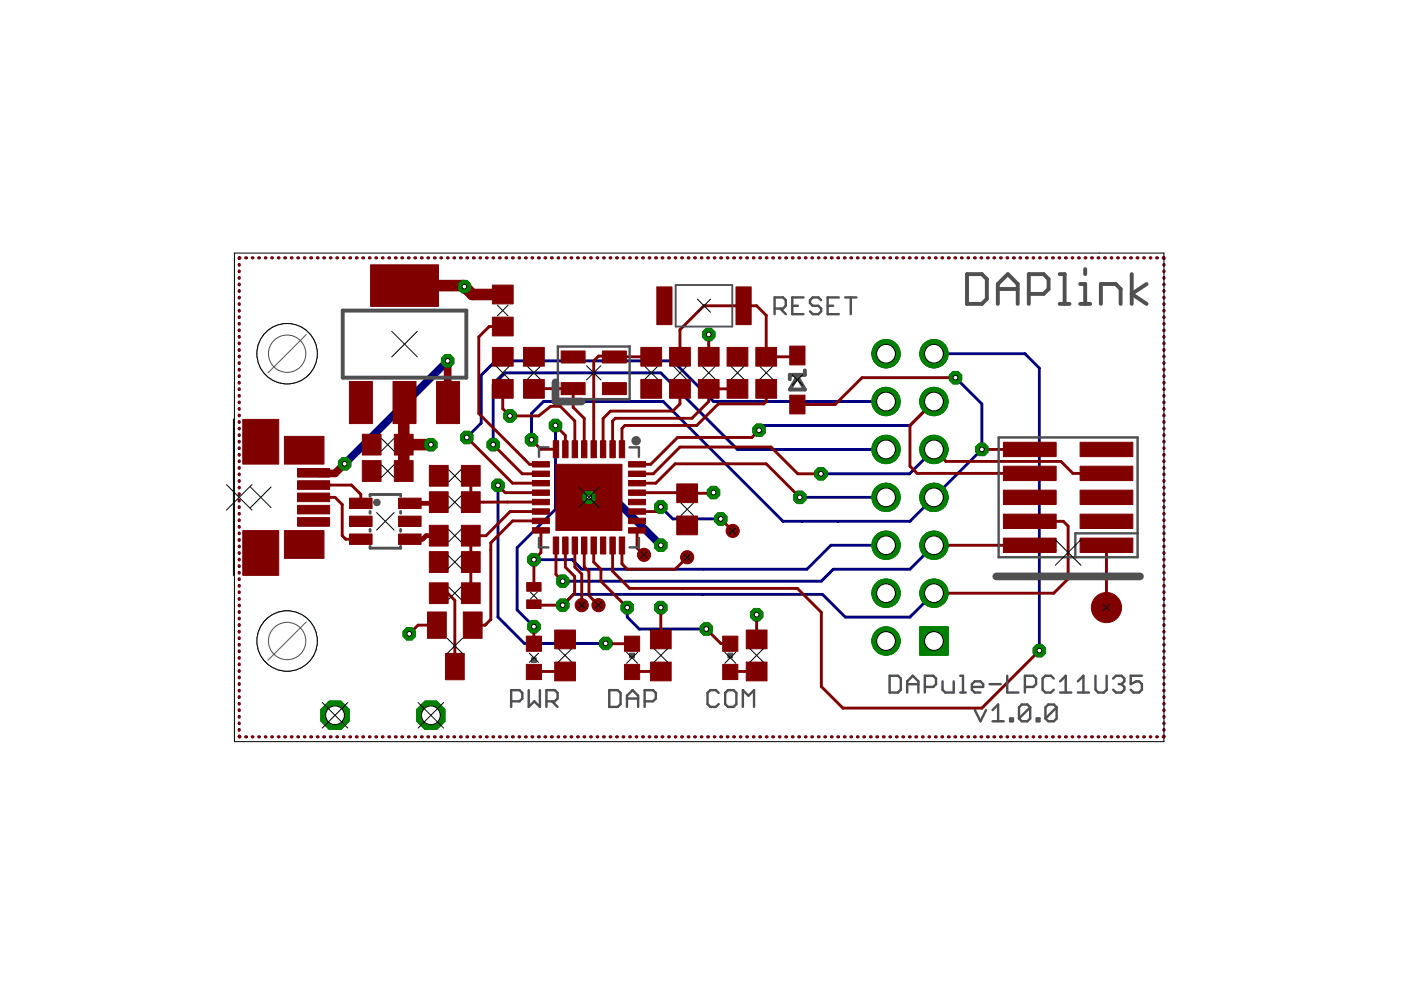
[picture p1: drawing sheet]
<svg xmlns="http://www.w3.org/2000/svg" width="297mm" height="210mm" viewBox="0 0 297 210" stroke-linecap="round" stroke-linejoin="round" font-family="sans-serif">
<path d="M94.9 76.5l-21.8 21.8M124.9 105.5h5l10.2 10.1" fill="none" stroke="#000080" stroke-width="1.6"/>
<g fill="none" stroke="#000080" stroke-width=".61">
<path d="M50.7 56.1v.1M50.7 57.4v.2M50.7 58.8v.2M50.9 54.7h-.2v.1M52.1 54.7h.2M53.5 54.7h.1M54.9 54.7h.1M56.2 54.7h.2M57.6 54.7h.2M59 54.7h.2M60.4 54.7h.1M61.7 54.7h.2"/>
<path d="M63.1 54.7h.2M64.5 54.7h.2M65.9 54.7h.2M67.3 54.7h.1M68.6 54.7h.2M70 54.7h.2M71.4 54.7h.2M72.8 54.7h.1M74.2 54.7h.1M75.5 54.7h.2M76.9 54.7h.2M78.3 54.7h.2"/>
<path d="M79.7 54.7h.1M81.1 54.7h.1M82.4 54.7h.2M83.8 54.7h.2M85.2 54.7h.2M86.6 54.7h.1M88 54.7h.1M89.3 54.7h.2M90.7 54.7h.2M92.1 54.7h.2M93.5 54.7h.1M94.9 54.7h.1"/>
<path d="M96.2 54.7h.2M97.6 54.7h.2M99 54.7h.2M100.4 54.7h.1M101.8 54.7h.1M103.1 54.7h.2M104.5 54.7h.2M105.9 54.7h.2M107.3 54.7h.1M108.6 54.7h.2M110 54.7h.2M111.4 54.7h.2"/>
<path d="M112.8 54.7h.2M114.2 54.7h.1M115.5 54.7h.2M116.9 54.7h.2M118.3 54.7h.2M119.7 54.7h.1M121.1 54.7h.1M122.4 54.7h.2M123.8 54.7h.2M125.2 54.7h.2M126.6 54.7h.1M128 54.7h.1"/>
<path d="M129.3 54.7h.2M130.7 54.7h.2M132.1 54.7h.2M133.5 54.7h.1M134.9 54.7h.1M136.2 54.7h.2M137.6 54.7h.2M139 54.7h.2M140.4 54.7h.1M141.8 54.7h.1M143.2 54.7h.1M144.5 54.7h.2"/>
<path d="M145.9 54.7h.2M147.3 54.7h.1M148.7 54.7h.1M150.1 54.7h.1M151.4 54.7h.2M152.8 54.7h.2M154.2 54.7h.1M155.6 54.7h.1M157 54.7h.1M158.3 54.7h.2M159.7 54.7h.2M161.1 54.7h.1"/>
<path d="M162.5 54.7h.1M163.8 54.7h.2M165.2 54.7h.2M166.6 54.7h.2M168 54.7h.1M169.4 54.7h.1M170.7 54.7h.2M172.1 54.7h.2M173.5 54.7h.2M174.9 54.7h.1M176.3 54.7h.1M177.6 54.7h.2"/>
<path d="M179 54.7h.2M180.4 54.7h.2M181.8 54.7h.1M183.2 54.7h.1M184.5 54.7h.2M185.9 54.7h.2M187.3 54.7h.2M188.7 54.7h.1M190.1 54.7h.1M191.4 54.7h.2M192.8 54.7h.2M194.2 54.7h.2"/>
<path d="M195.6 54.7h.1M197 54.7h.1M198.3 54.7h.2M199.7 54.7h.2M201.1 54.7h.2M202.5 54.7h.1M203.9 54.7h.1M205.2 54.7h.2M206.6 54.7h.2M208 54.7h.2M209.4 54.7h.1M210.7 54.7h.2"/>
<path d="M212.1 54.7h.2M213.5 54.7h.2M214.9 54.7h.2M216.3 54.7h.1M217.6 54.7h.2M219 54.7h.2M220.4 54.7h.2M221.8 54.7h.1M223.2 54.7h.1M224.5 54.7h.2M225.9 54.7h.2M227.3 54.7h.2"/>
<path d="M228.7 54.7h.1M230.1 54.7h.1M231.4 54.7h.2M232.8 54.7h.2M234.2 54.7h.2M235.6 54.7h.1M237 54.7h.1M238.3 54.7h.2M239.7 54.7h.2M241.1 54.7h.2M242.5 54.7h.1M243.9 54.7h.1"/>
<path d="M245.2 54.7h.2M246.6 54.7h.2v.1M246.8 56.1v.1M246.8 57.4v.2M246.8 58.8v.2M50.7 60.2v.2M50.7 61.6v.2M50.7 63v.2M50.7 64.4v.2M50.7 65.8v.2M50.7 67.2v.2M50.7 68.6v.1"/>
<path d="M50.7 70v.1M50.7 71.3v.2M50.7 72.7v.2M50.7 74.1v.2M50.7 75.5v.2M50.7 76.9v.2M50.7 78.3v.2M50.7 79.7v.1M198 75h19.3l3.1 3v59.9M246.8 60.2v.2M246.8 61.6v.2M246.8 63v.2"/>
<path d="M246.8 64.4v.2M246.8 65.8v.2M246.8 67.2v.2M246.8 68.6v.1M246.8 70v.1M246.8 71.3v.2M246.8 72.7v.2M246.8 74.1v.2M246.8 75.5v.2M246.8 76.9v.2M246.8 78.3v.2M246.8 79.7v.1"/>
<path d="M50.7 81.1v.1M50.7 82.4v.2M50.7 83.8v.2M50.7 85.2v.2M50.7 86.6v.2M50.7 88v.2M50.7 89.4v.2M50.7 90.8v.2M50.7 92.2v.2M50.7 93.6v.1M50.7 95v.1M50.7 96.3v.2"/>
<path d="M50.7 97.7v.2M50.7 99.1v.2M104.6 94.3v-12.7l2.5-2.5h33l16.3 16.2h31.5M117.8 90.2v17.8l-8.2 8.1v13.2l3.6 3.6M187.9 85.1h-36.6l-8.7-8.6h-37.5l-3.1 3.1v10.1l-3 3.1M198 85.1l-5.1 5.1h-31l-1 1M198 95.3l-5.2 5.2h-18.7M202.6 80.1l5.6 5.5v9.7l-15.3 15.2h-26.9l-25.4-25.4h-25.4l-2.5 2.6v5.6M246.8 81.1v.1M246.8 82.4v.2M246.8 83.8v.2M246.8 85.2v.2"/>
<path d="M246.8 86.6v.2M246.8 88v.2M246.8 89.4v.2M246.8 90.8v.2M246.8 92.2v.2M246.8 93.6v.1M246.8 95v.1M246.8 96.3v.2M246.8 97.7v.2M246.8 99.1v.2M50.7 100.5v.2M50.7 101.9v.2"/>
<path d="M50.7 103.3v.2M50.7 104.7v.1M50.7 106.1v.1M50.7 107.4v.2M50.7 108.8v.2M50.7 110.2v.2M50.7 111.6v.2M50.7 113v.2M50.7 114.4v.2M50.7 115.8v.2M50.7 117.2v.1M50.7 118.6v.1"/>
<path d="M50.7 120v.1M105.6 102.9v27.9l5.6 5.6h17.2M140.1 107.5l2.5 2.5h10.2M169.6 105.5h18.3M187.9 115.6h-11.7l-5.1 5.1h-47.8l-2-2h-8.1M198 115.6l-5.1 5.1h-16.2l-2.6 2.5h-54.8M246.8 100.5v.2M246.8 101.9v.2M246.8 103.3v.2M246.8 104.7v.1M246.8 106.1v.1M246.8 107.4v.2"/>
<path d="M246.8 108.8v.2M246.8 110.2v.2M246.8 111.6v.2M246.8 113v.2M246.8 114.4v.2M246.8 115.8v.2M246.8 117.2v.1M246.8 118.6v.1M246.8 120v.1M50.7 121.3v.2M50.7 122.7v.2M50.7 124.1v.2"/>
<path d="M50.7 125.5v.2M50.7 126.9v.2M50.7 128.3v.2M50.7 129.7v.1M50.7 131.1v.1M50.7 132.4v.2M50.7 133.8v.2M50.7 135.2v.2M50.7 136.6v.2M50.7 138v.2M50.7 139.4v.2M133 128.8v2l2.5 2.6h14.3"/>
<path d="M198 125.8l-5.1 5h-13.7l-4.8-4.8h-52.8l-2.3 2.3M246.8 121.3v.2M246.8 122.7v.2M246.8 124.1v.2M246.8 125.5v.2M246.8 126.9v.2M246.8 128.3v.2M246.8 129.7v.1M246.8 131.1v.1M246.8 132.4v.2M246.8 133.8v.2M246.8 135.2v.2"/>
<path d="M246.8 136.6v.2M246.8 138v.2M246.8 139.4v.2M50.7 156.1v.1h.2M50.7 140.8v.1M50.7 142.2v.1M50.7 143.6v.1M50.7 144.9v.2M50.7 146.3v.2M50.7 147.7v.2M50.7 149.1v.2M50.7 150.5v.2"/>
<path d="M50.7 151.9v.2M50.7 153.3v.2M50.7 154.7v.1M52.1 156.2h.2M53.5 156.2h.1M54.9 156.2h.1M56.2 156.2h.2M57.6 156.2h.2M59 156.2h.2M60.4 156.2h.1M61.7 156.2h.2M63.1 156.2h.2"/>
<path d="M64.5 156.2h.2M65.9 156.2h.2M67.3 156.2h.1M68.6 156.2h.2M70 156.2h.2M71.4 156.2h.2M72.8 156.2h.1M74.2 156.2h.1M75.5 156.2h.2M76.9 156.2h.2M78.3 156.2h.2M79.7 156.2h.1"/>
<path d="M81.1 156.2h.1M82.4 156.2h.2M83.8 156.2h.2M85.2 156.2h.2M86.6 156.2h.1M88 156.2h.1M89.3 156.2h.2M90.7 156.2h.2M92.1 156.2h.2M93.5 156.2h.1M94.9 156.2h.1M96.2 156.2h.2"/>
<path d="M97.6 156.2h.2M99 156.2h.2M100.4 156.2h.1M101.8 156.2h.1M103.1 156.2h.2M104.5 156.2h.2M105.9 156.2h.2M107.3 156.2h.1M108.6 156.2h.2M110 156.2h.2M111.4 156.2h.2M112.8 156.2h.2"/>
<path d="M114.2 156.2h.1M115.5 156.2h.2M116.9 156.2h.2M118.3 156.2h.2M119.7 156.2h.1M121.1 156.2h.1M122.4 156.2h.2M123.8 156.2h.2M125.2 156.2h.2M126.6 156.2h.1M128 156.2h.1M129.3 156.2h.2"/>
<path d="M130.7 156.2h.2M132.1 156.2h.2M133.5 156.2h.1M134.9 156.2h.1M136.2 156.2h.2M137.6 156.2h.2M139 156.2h.2M140.4 156.2h.1M141.8 156.2h.1M143.2 156.2h.1M144.5 156.2h.2M145.9 156.2h.2"/>
<path d="M147.3 156.2h.1M148.7 156.2h.1M150.1 156.2h.1M151.4 156.2h.2M152.8 156.2h.2M154.2 156.2h.1M155.6 156.2h.1M157 156.2h.1M158.3 156.2h.2M159.7 156.2h.2M161.1 156.2h.1M162.5 156.2h.1"/>
<path d="M163.8 156.2h.2M165.2 156.2h.2M166.6 156.2h.2M168 156.2h.1M169.4 156.2h.1M170.7 156.2h.2M172.1 156.2h.2M173.5 156.2h.2M174.9 156.2h.1M176.3 156.2h.1M177.6 156.2h.2M179 156.2h.2"/>
<path d="M180.4 156.2h.2M181.8 156.2h.1M183.2 156.2h.1M184.5 156.2h.2M185.9 156.2h.2M187.3 156.2h.2M188.7 156.2h.1M190.1 156.2h.1M191.4 156.2h.2M192.8 156.2h.2M194.2 156.2h.2M195.6 156.2h.1"/>
<path d="M197 156.2h.1M198.3 156.2h.2M199.7 156.2h.2M201.1 156.2h.2M202.5 156.2h.1M203.9 156.2h.1M205.2 156.2h.2M206.6 156.2h.2M208 156.2h.2M209.4 156.2h.1M210.7 156.2h.2M212.1 156.2h.2"/>
<path d="M213.5 156.2h.2M214.9 156.2h.2M216.3 156.2h.1M217.6 156.2h.2M219 156.2h.2M220.4 156.2h.2M221.8 156.2h.1M223.2 156.2h.1M224.5 156.2h.2M225.9 156.2h.2M227.3 156.2h.2M228.7 156.2h.1"/>
<path d="M230.1 156.2h.1M231.4 156.2h.2M232.8 156.2h.2M234.2 156.2h.2M235.6 156.2h.1M237 156.2h.1M238.3 156.2h.2M239.7 156.2h.2M241.1 156.2h.2M242.5 156.2h.1M243.9 156.2h.1M245.2 156.2h.2"/>
<path d="M246.8 156.1v.1h-.2M246.8 140.8v.1M246.8 142.2v.1M246.8 143.6v.1M246.8 144.9v.2M246.8 146.3v.2M246.8 147.7v.2M246.8 149.1v.2M246.8 150.5v.2M246.8 151.9v.2M246.8 153.3v.2M246.8 154.7v.1"/>
</g>
<circle cx="187.9" cy="105.5" r="3" fill="#008000" stroke="#008000" stroke-width=".21"/>
<circle cx="187.9" cy="105.5" r="1.99" fill="#fff" stroke="#000" stroke-width=".21"/>
<circle cx="198" cy="105.5" r="3" fill="#008000" stroke="#008000" stroke-width=".21"/>
<circle cx="198" cy="105.5" r="1.99" fill="#fff" stroke="#000" stroke-width=".21"/>
<circle cx="187.9" cy="95.3" r="3" fill="#008000" stroke="#008000" stroke-width=".21"/>
<circle cx="187.9" cy="95.3" r="1.99" fill="#fff" stroke="#000" stroke-width=".21"/>
<circle cx="198" cy="95.3" r="3" fill="#008000" stroke="#008000" stroke-width=".21"/>
<circle cx="198" cy="95.3" r="1.99" fill="#fff" stroke="#000" stroke-width=".21"/>
<circle cx="187.9" cy="85.1" r="3" fill="#008000" stroke="#008000" stroke-width=".21"/>
<circle cx="187.9" cy="85.1" r="1.99" fill="#fff" stroke="#000" stroke-width=".21"/>
<circle cx="198" cy="85.1" r="3" fill="#008000" stroke="#008000" stroke-width=".21"/>
<circle cx="198" cy="85.1" r="1.99" fill="#fff" stroke="#000" stroke-width=".21"/>
<circle cx="187.9" cy="75" r="3" fill="#008000" stroke="#008000" stroke-width=".21"/>
<circle cx="187.9" cy="75" r="1.99" fill="#fff" stroke="#000" stroke-width=".21"/>
<circle cx="198" cy="75" r="3" fill="#008000" stroke="#008000" stroke-width=".21"/>
<circle cx="198" cy="75" r="1.99" fill="#fff" stroke="#000" stroke-width=".21"/>
<circle cx="187.9" cy="115.6" r="3" fill="#008000" stroke="#008000" stroke-width=".21"/>
<circle cx="187.9" cy="115.6" r="1.99" fill="#fff" stroke="#000" stroke-width=".21"/>
<circle cx="198" cy="115.6" r="3" fill="#008000" stroke="#008000" stroke-width=".21"/>
<circle cx="198" cy="115.6" r="1.99" fill="#fff" stroke="#000" stroke-width=".21"/>
<circle cx="187.9" cy="125.8" r="3" fill="#008000" stroke="#008000" stroke-width=".21"/>
<circle cx="187.9" cy="125.8" r="1.99" fill="#fff" stroke="#000" stroke-width=".21"/>
<circle cx="198" cy="125.8" r="3" fill="#008000" stroke="#008000" stroke-width=".21"/>
<circle cx="198" cy="125.8" r="1.99" fill="#fff" stroke="#000" stroke-width=".21"/>
<circle cx="187.9" cy="135.9" r="3" fill="#008000" stroke="#008000" stroke-width=".21"/>
<circle cx="187.9" cy="135.9" r="1.99" fill="#fff" stroke="#000" stroke-width=".21"/>
<path d="M195 132.9h6v6h-6z" fill="#008000" stroke="#008000" stroke-width=".21"/>
<circle cx="198" cy="135.9" r="1.99" fill="#fff" stroke="#000" stroke-width=".21"/>
<circle cx="71" cy="151.7" r="3.3" fill="#008000" stroke="#008000" stroke-width=".21"/>
<circle cx="71" cy="151.7" r="1.99" fill="#fff" stroke="#000" stroke-width=".21"/>
<circle cx="91.4" cy="151.7" r="3.3" fill="#008000" stroke="#008000" stroke-width=".21"/>
<circle cx="91.4" cy="151.7" r="1.99" fill="#fff" stroke="#000" stroke-width=".21"/>
<circle cx="124.9" cy="105.5" r="1.42" fill="#008000" stroke="#008000" stroke-width=".21"/>
<circle cx="124.9" cy="105.5" r=".51" fill="#fff" stroke="#000" stroke-width=".21"/>
<circle cx="140.1" cy="115.6" r="1.42" fill="#008000" stroke="#008000" stroke-width=".21"/>
<circle cx="140.1" cy="115.6" r=".51" fill="#fff" stroke="#000" stroke-width=".21"/>
<circle cx="160.9" cy="91.2" r="1.42" fill="#008000" stroke="#008000" stroke-width=".21"/>
<circle cx="160.9" cy="91.2" r=".51" fill="#fff" stroke="#000" stroke-width=".21"/>
<circle cx="174.1" cy="100.5" r="1.42" fill="#008000" stroke="#008000" stroke-width=".21"/>
<circle cx="174.1" cy="100.5" r=".51" fill="#fff" stroke="#000" stroke-width=".21"/>
<circle cx="112.7" cy="93.3" r="1.42" fill="#008000" stroke="#008000" stroke-width=".21"/>
<circle cx="112.7" cy="93.3" r=".51" fill="#fff" stroke="#000" stroke-width=".21"/>
<circle cx="208.2" cy="95.3" r="1.42" fill="#008000" stroke="#008000" stroke-width=".21"/>
<circle cx="208.2" cy="95.3" r=".51" fill="#fff" stroke="#000" stroke-width=".21"/>
<circle cx="202.6" cy="80.1" r="1.42" fill="#008000" stroke="#008000" stroke-width=".21"/>
<circle cx="202.6" cy="80.1" r=".51" fill="#fff" stroke="#000" stroke-width=".21"/>
<circle cx="119.3" cy="123.2" r="1.42" fill="#008000" stroke="#008000" stroke-width=".21"/>
<circle cx="119.3" cy="123.2" r=".51" fill="#fff" stroke="#000" stroke-width=".21"/>
<circle cx="119.3" cy="128.3" r="1.42" fill="#008000" stroke="#008000" stroke-width=".21"/>
<circle cx="119.3" cy="128.3" r=".51" fill="#fff" stroke="#000" stroke-width=".21"/>
<circle cx="117.8" cy="90.2" r="1.42" fill="#008000" stroke="#008000" stroke-width=".21"/>
<circle cx="117.8" cy="90.2" r=".51" fill="#fff" stroke="#000" stroke-width=".21"/>
<circle cx="113.2" cy="132.9" r="1.42" fill="#008000" stroke="#008000" stroke-width=".21"/>
<circle cx="113.2" cy="132.9" r=".51" fill="#fff" stroke="#000" stroke-width=".21"/>
<circle cx="128.4" cy="136.4" r="1.42" fill="#008000" stroke="#008000" stroke-width=".21"/>
<circle cx="128.4" cy="136.4" r=".51" fill="#fff" stroke="#000" stroke-width=".21"/>
<circle cx="105.6" cy="102.9" r="1.42" fill="#008000" stroke="#008000" stroke-width=".21"/>
<circle cx="105.6" cy="102.9" r=".51" fill="#fff" stroke="#000" stroke-width=".21"/>
<circle cx="98.5" cy="60.8" r="1.42" fill="#008000" stroke="#008000" stroke-width=".21"/>
<circle cx="98.5" cy="60.8" r=".51" fill="#fff" stroke="#000" stroke-width=".21"/>
<circle cx="140.1" cy="128.8" r="1.42" fill="#008000" stroke="#008000" stroke-width=".21"/>
<circle cx="140.1" cy="128.8" r=".51" fill="#fff" stroke="#000" stroke-width=".21"/>
<circle cx="151.3" cy="104.4" r="1.42" fill="#008000" stroke="#008000" stroke-width=".21"/>
<circle cx="151.3" cy="104.4" r=".51" fill="#fff" stroke="#000" stroke-width=".21"/>
<circle cx="150.3" cy="70.9" r="1.42" fill="#008000" stroke="#008000" stroke-width=".21"/>
<circle cx="150.3" cy="70.9" r=".51" fill="#fff" stroke="#000" stroke-width=".21"/>
<circle cx="160.4" cy="130.3" r="1.42" fill="#008000" stroke="#008000" stroke-width=".21"/>
<circle cx="160.4" cy="130.3" r=".51" fill="#fff" stroke="#000" stroke-width=".21"/>
<circle cx="86.8" cy="134.4" r="1.42" fill="#008000" stroke="#008000" stroke-width=".21"/>
<circle cx="86.8" cy="134.4" r=".51" fill="#fff" stroke="#000" stroke-width=".21"/>
<circle cx="91.4" cy="94.3" r="1.42" fill="#008000" stroke="#008000" stroke-width=".21"/>
<circle cx="91.4" cy="94.3" r=".51" fill="#fff" stroke="#000" stroke-width=".21"/>
<circle cx="108.1" cy="88.2" r="1.42" fill="#008000" stroke="#008000" stroke-width=".21"/>
<circle cx="108.1" cy="88.2" r=".51" fill="#fff" stroke="#000" stroke-width=".21"/>
<circle cx="133" cy="128.8" r="1.42" fill="#008000" stroke="#008000" stroke-width=".21"/>
<circle cx="133" cy="128.8" r=".51" fill="#fff" stroke="#000" stroke-width=".21"/>
<circle cx="149.8" cy="133.4" r="1.42" fill="#008000" stroke="#008000" stroke-width=".21"/>
<circle cx="149.8" cy="133.4" r=".51" fill="#fff" stroke="#000" stroke-width=".21"/>
<circle cx="73.1" cy="98.3" r="1.42" fill="#008000" stroke="#008000" stroke-width=".21"/>
<circle cx="73.1" cy="98.3" r=".51" fill="#fff" stroke="#000" stroke-width=".21"/>
<circle cx="94.9" cy="76.5" r="1.42" fill="#008000" stroke="#008000" stroke-width=".21"/>
<circle cx="94.9" cy="76.5" r=".51" fill="#fff" stroke="#000" stroke-width=".21"/>
<circle cx="169.6" cy="105.5" r="1.42" fill="#008000" stroke="#008000" stroke-width=".21"/>
<circle cx="169.6" cy="105.5" r=".51" fill="#fff" stroke="#000" stroke-width=".21"/>
<circle cx="113.2" cy="118.7" r="1.42" fill="#008000" stroke="#008000" stroke-width=".21"/>
<circle cx="113.2" cy="118.7" r=".51" fill="#fff" stroke="#000" stroke-width=".21"/>
<circle cx="104.6" cy="94.3" r="1.42" fill="#008000" stroke="#008000" stroke-width=".21"/>
<circle cx="104.6" cy="94.3" r=".51" fill="#fff" stroke="#000" stroke-width=".21"/>
<circle cx="99" cy="92.8" r="1.42" fill="#008000" stroke="#008000" stroke-width=".21"/>
<circle cx="99" cy="92.8" r=".51" fill="#fff" stroke="#000" stroke-width=".21"/>
<circle cx="140.1" cy="107.5" r="1.42" fill="#008000" stroke="#008000" stroke-width=".21"/>
<circle cx="140.1" cy="107.5" r=".51" fill="#fff" stroke="#000" stroke-width=".21"/>
<circle cx="152.8" cy="110" r="1.42" fill="#008000" stroke="#008000" stroke-width=".21"/>
<circle cx="152.8" cy="110" r=".51" fill="#fff" stroke="#000" stroke-width=".21"/>
<circle cx="220.4" cy="137.9" r="1.42" fill="#008000" stroke="#008000" stroke-width=".21"/>
<circle cx="220.4" cy="137.9" r=".51" fill="#fff" stroke="#000" stroke-width=".21"/>
<g fill="#800000" stroke="#800000" stroke-width=".21">
<path d="M83.6 92.1h4v4.4h-4z"/>
<path d="M76.8 92.1h4v4.4h-4z"/>
<path d="M143.5 102.6h4.4v4h-4.4z"/>
<path d="M143.5 109.4h4.4v4h-4.4z"/>
<path d="M154.2 80.5h4.4v3.9h-4.4z"/>
<path d="M154.2 73.7h4.4v3.9h-4.4z"/>
<path d="M104.4 80.5h4.4v3.9h-4.4z"/>
<path d="M104.4 73.7h4.4v3.9h-4.4z"/>
<path d="M111 80.5h4.4v3.9h-4.4z"/>
<path d="M111 73.7h4.4v3.9h-4.4z"/>
<path d="M135.9 73.7h4.4v3.9h-4.4z"/>
<path d="M135.9 80.5h4.4v3.9h-4.4z"/>
<path d="M97.8 98.7h4v4.4h-4z"/>
<path d="M91 98.7h4v4.4h-4z"/>
<path d="M97.8 117h4v4.4h-4z"/>
<path d="M91 117h4v4.4h-4z"/>
<path d="M63.1 104.5h6.8v1.9h-6.8z"/>
<path d="M63.1 101.9h6.8v1.9h-6.8z"/>
<path d="M63.1 107.1h6.8v1.9h-6.8z"/>
<path d="M63.1 109.7h6.8v1.9h-6.8z"/>
<path d="M63.1 99.3h6.8v1.9h-6.8z"/>
<path d="M60.3 92.5h8.4v5.9h-8.4z"/>
<path d="M60.3 112.5h8.4v5.9h-8.4z"/>
<path d="M51.5 88.9h7.6v9.5h-7.6z"/>
<path d="M51.5 112.5h7.6v9.5h-7.6z"/>
<path d="M167.4 73.4h3.3v4h-3.3z"/>
<path d="M167.4 83.8h3.3v4h-3.3z"/>
<path d="M74.1 105.6h4.8v2.2h-4.8z"/>
<path d="M74.1 109.4h4.8v2.2h-4.8z"/>
<path d="M74.1 113.2h4.8v2.2h-4.8z"/>
<path d="M84.5 113.2h4.8v2.2h-4.8z"/>
<path d="M84.5 109.4h4.8v2.2h-4.8z"/>
<path d="M84.5 105.6h4.8v2.2h-4.8z"/>
<path d="M74.1 80.9h4.9v8.9h-4.9z"/>
<path d="M83.3 80.9h4.9v8.9h-4.9z"/>
<path d="M92.6 80.9h4.8v8.9h-4.8z"/>
<path d="M78.6 56.2h14.4v8.8h-14.4z"/>
<path d="M133.3 105.9h3.6v1.1h-3.6z"/>
<path d="M133.3 107.9h3.6v1.1h-3.6z"/>
<path d="M133.3 109.9h3.6v1.1h-3.6z"/>
<path d="M133.3 111.9h3.6v1.1h-3.6z"/>
<path d="M133.3 103.9h3.6v1.1h-3.6z"/>
<path d="M133.3 101.9h3.6v1.1h-3.6z"/>
<path d="M133.3 99.9h3.6v1.1h-3.6z"/>
<path d="M133.3 97.9h3.6v1.1h-3.6z"/>
<path d="M112.9 103.9h3.6v1.1h-3.6z"/>
<path d="M112.9 101.9h3.6v1.1h-3.6z"/>
<path d="M112.9 99.9h3.6v1.1h-3.6z"/>
<path d="M112.9 97.9h3.6v1.1h-3.6z"/>
<path d="M112.9 105.9h3.6v1.1h-3.6z"/>
<path d="M112.9 107.9h3.6v1.1h-3.6z"/>
<path d="M112.9 109.9h3.6v1.1h-3.6z"/>
<path d="M112.9 111.9h3.6v1.1h-3.6z"/>
<path d="M123.3 113.9h1.1v3.6h-1.1z"/>
<path d="M121.3 113.9h1.1v3.6h-1.1z"/>
<path d="M119.3 113.9h1.1v3.6h-1.1z"/>
<path d="M117.3 113.9h1.1v3.6h-1.1z"/>
<path d="M125.3 113.9h1.1v3.6h-1.1z"/>
<path d="M127.3 113.9h1.1v3.6h-1.1z"/>
<path d="M129.3 113.9h1.2v3.6h-1.2z"/>
<path d="M131.3 113.9h1.1v3.6h-1.1z"/>
<path d="M125.3 93.5h1.1v3.5h-1.1z"/>
<path d="M127.3 93.5h1.1v3.5h-1.1z"/>
<path d="M129.3 93.5h1.2v3.5h-1.2z"/>
<path d="M131.3 93.5h1.1v3.5h-1.1z"/>
<path d="M123.3 93.5h1.1v3.5h-1.1z"/>
<path d="M121.3 93.5h1.1v3.5h-1.1z"/>
<path d="M119.3 93.5h1.1v3.5h-1.1z"/>
<path d="M117.3 93.5h1.1v3.5h-1.1z"/>
<path d="M117.9 98.4h14v14.1h-14z"/>
<path d="M132.4 134.9h3.2v3.2h-3.2z"/>
<path d="M132.4 140.9h3.2v3.2h-3.2z"/>
<path d="M153.2 134.9h3.2v3.2h-3.2z"/>
<path d="M153.2 140.9h3.2v3.2h-3.2z"/>
<path d="M111.6 140.9h3.2v3.2h-3.2z"/>
<path d="M111.6 134.9h3.2v3.2h-3.2z"/>
<path d="M119 81.1h5.1v2.6h-5.1z"/>
<path d="M127.7 81.1h5.1v2.6h-5.1z"/>
<path d="M127.7 74.4h5.1v2.6h-5.1z"/>
<path d="M119 74.4h5.1v2.6h-5.1z"/>
<path d="M137.9 133.6h4.4v4h-4.4z"/>
<path d="M137.9 140.4h4.4v4h-4.4z"/>
<path d="M91 111.4h4v4.4h-4z"/>
<path d="M97.8 111.4h4v4.4h-4z"/>
<path d="M158.2 133.6h4.4v4h-4.4z"/>
<path d="M158.2 140.4h4.4v4h-4.4z"/>
<path d="M117.6 133.6h4.4v4h-4.4z"/>
<path d="M117.6 140.4h4.4v4h-4.4z"/>
<path d="M104.4 67.2h4.4v4h-4.4z"/>
<path d="M104.4 60.5h4.4v3.9h-4.4z"/>
<path d="M148.1 80.5h4.4v3.9h-4.4z"/>
<path d="M148.1 73.7h4.4v3.9h-4.4z"/>
<path d="M142 80.5h4.4v3.9h-4.4z"/>
<path d="M142 73.7h4.4v3.9h-4.4z"/>
<path d="M160.3 80.5h4.4v3.9h-4.4z"/>
<path d="M160.3 73.7h4.4v3.9h-4.4z"/>
<path d="M91 123.6h4v4.4h-4z"/>
<path d="M97.8 123.6h4v4.4h-4z"/>
<path d="M91 104.3h4v4.4h-4z"/>
<path d="M97.8 104.3h4v4.4h-4z"/>
<path d="M94.4 138.5h4v5.6h-4z"/>
<path d="M90.6 129.8h4v5.5h-4z"/>
<path d="M98.2 129.8h4v5.5h-4z"/>
<path d="M229 114.1h11.2v3h-11.2z"/>
<path d="M229 109h11.2v3.1h-11.2z"/>
<path d="M212.7 114.1h11.2v3h-11.2z"/>
<path d="M212.7 109h11.2v3.1h-11.2z"/>
<path d="M229 103.9h11.2v3.1h-11.2z"/>
<path d="M212.7 103.9h11.2v3.1h-11.2z"/>
<path d="M229 98.8h11.2v3.1h-11.2z"/>
<path d="M212.7 98.8h11.2v3.1h-11.2z"/>
<path d="M229 93.8h11.2v3h-11.2z"/>
<path d="M212.7 93.8h11.2v3h-11.2z"/>
<path d="M139.3 60.8h3.2v8h-3.2z"/>
<path d="M156 60.8h3.3v8h-3.3z"/>
<path d="M83.6 97.7h4v4.4h-4z"/>
<path d="M76.8 97.7h4v4.4h-4z"/>
<path d="M111.7 127.2h3v1.8h-3z"/>
<path d="M111.7 123.5h3v1.8h-3z"/>
</g>
<g fill="#800000" stroke="#800000" stroke-width=".21">
<circle cx="155.3" cy="112.6" r="1.4"/>
<circle cx="126.9" cy="128.3" r="1.4"/>
<circle cx="136.5" cy="117.6" r="1.4"/>
<circle cx="123.3" cy="128.3" r="1.4"/>
<circle cx="145.7" cy="118.2" r="1.4"/>
<circle cx="234.6" cy="128.8" r="3.2"/>
</g>
<g fill="none" stroke="#800000" stroke-width=".61">
<path d="M50.7 56.1v.1M50.7 57.4v.2M50.7 58.8v.2M50.9 54.7h-.2v.1M52.1 54.7h.2M53.5 54.7h.1M54.9 54.7h.1M56.2 54.7h.2M57.6 54.7h.2M59 54.7h.2M60.4 54.7h.1M61.7 54.7h.2"/>
<path d="M63.1 54.7h.2M64.5 54.7h.2M65.9 54.7h.2M67.3 54.7h.1M68.6 54.7h.2M70 54.7h.2M71.4 54.7h.2M72.8 54.7h.1M74.2 54.7h.1M75.5 54.7h.2M76.9 54.7h.2M78.3 54.7h.2"/>
<path d="M79.7 54.7h.1M81.1 54.7h.1M82.4 54.7h.2M83.8 54.7h.2M85.2 54.7h.2M86.6 54.7h.1M88 54.7h.1M89.3 54.7h.2M90.7 54.7h.2M92.1 54.7h.2M93.5 54.7h.1M94.9 54.7h.1"/>
<path d="M96.2 54.7h.2M97.6 54.7h.2M99 54.7h.2M100.4 54.7h.1M101.8 54.7h.1M103.1 54.7h.2M104.5 54.7h.2M105.9 54.7h.2M107.3 54.7h.1M108.6 54.7h.2M110 54.7h.2M111.4 54.7h.2"/>
<path d="M112.8 54.7h.2M114.2 54.7h.1M115.5 54.7h.2M116.9 54.7h.2M118.3 54.7h.2M119.7 54.7h.1M121.1 54.7h.1M122.4 54.7h.2M123.8 54.7h.2M125.2 54.7h.2M126.6 54.7h.1M128 54.7h.1"/>
<path d="M129.3 54.7h.2M130.7 54.7h.2M132.1 54.7h.2M133.5 54.7h.1M134.9 54.7h.1M136.2 54.7h.2M137.6 54.7h.2M139 54.7h.2M140.4 54.7h.1M141.8 54.7h.1M143.2 54.7h.1M144.5 54.7h.2"/>
<path d="M145.9 54.7h.2M147.3 54.7h.1M148.7 54.7h.1M150.1 54.7h.1M151.4 54.7h.2M152.8 54.7h.2M154.2 54.7h.1M155.6 54.7h.1M157 54.7h.1M158.3 54.7h.2M159.7 54.7h.2M161.1 54.7h.1"/>
<path d="M162.5 54.7h.1M163.8 54.7h.2M165.2 54.7h.2M166.6 54.7h.2M168 54.7h.1M169.4 54.7h.1M170.7 54.7h.2M172.1 54.7h.2M173.5 54.7h.2M174.9 54.7h.1M176.3 54.7h.1M177.6 54.7h.2"/>
<path d="M179 54.7h.2M180.4 54.7h.2M181.8 54.7h.1M183.2 54.7h.1M184.5 54.7h.2M185.9 54.7h.2M187.3 54.7h.2M188.7 54.7h.1M190.1 54.7h.1M191.4 54.7h.2M192.8 54.7h.2M194.2 54.7h.2"/>
<path d="M195.6 54.7h.1M197 54.7h.1M198.3 54.7h.2M199.7 54.7h.2M201.1 54.7h.2M202.5 54.7h.1M203.9 54.7h.1M205.2 54.7h.2M206.6 54.7h.2M208 54.7h.2M209.4 54.7h.1M210.7 54.7h.2"/>
<path d="M212.1 54.7h.2M213.5 54.7h.2M214.9 54.7h.2M216.3 54.7h.1M217.6 54.7h.2M219 54.7h.2M220.4 54.7h.2M221.8 54.7h.1M223.2 54.7h.1M224.5 54.7h.2M225.9 54.7h.2M227.3 54.7h.2"/>
<path d="M228.7 54.7h.1M230.1 54.7h.1M231.4 54.7h.2M232.8 54.7h.2M234.2 54.7h.2M235.6 54.7h.1M237 54.7h.1M238.3 54.7h.2M239.7 54.7h.2M241.1 54.7h.2M242.5 54.7h.1M243.9 54.7h.1"/>
<path d="M245.2 54.7h.2M246.6 54.7h.2v.1M246.8 56.1v.1M246.8 57.4v.2M246.8 58.8v.2M50.7 60.2v.2M50.7 61.6v.2M50.7 63v.2M50.7 64.4v.2M50.7 65.8v.2M50.7 67.2v.2M50.7 68.6v.1"/>
<path d="M50.7 70v.1M50.7 71.3v.2M50.7 72.7v.2M50.7 74.1v.2M50.7 75.5v.2M50.7 76.9v.2M50.7 78.3v.2M50.7 79.7v.1M106.6 69.2h-2.9l-2.2 2.2v16.3l10.8 10.7h2.4M138.1 75.6l-7.8 .1-.3-.2h-3.1l-1 1v18.7M150.3 70.9v4.7M169.1 75.4l-.3 .2h-6.3v-8.7l-2.1-2.1h-11.2l-5 5.1v5.7"/>
<path d="M246.8 60.2v.2M246.8 61.6v.2M246.8 63v.2M246.8 64.4v.2M246.8 65.8v.2M246.8 67.2v.2M246.8 68.6v.1M246.8 70v.1M246.8 71.3v.2M246.8 72.7v.2M246.8 74.1v.2M246.8 75.5v.2"/>
<path d="M246.8 76.9v.2M246.8 78.3v.2M246.8 79.7v.1M50.7 81.1v.1M50.7 82.4v.2M50.7 83.8v.2M50.7 85.2v.2M50.7 86.6v.2M50.7 88v.2M50.7 89.4v.2M50.7 90.8v.2M50.7 92.2v.2"/>
<path d="M50.7 93.6v.1M50.7 95v.1M50.7 96.3v.2M50.7 97.7v.2M50.7 99.1v.2M99 92.8l9.7 9.6h6M104.6 94.3l6.1 6.2h4M106.6 82.4v4.3l1.5 1.5h6.1l2.6-2.1h2l3.1 3.2v5.9M112.7 93.3l2 1.9h3.2M113.2 82.4h8.3v4l2.4 2.3v6.5M113.2 82.4h.1M117.8 90.2l2.1 2.1v2.9"/>
<path d="M144.2 82.4v3.2l-1.6 1.6h-13.2l-1.5 1.6v6.4M156.4 82.4h-6.1v2.7l-3.6 3.6h-16.2l-.6 .6v5.9M160.9 91.2l-1.5 1.6h-15.7l-5.7 5.6h-2.9M162.5 82.4v2.7l-.6 .5h-9.6l-4.6 4.6h-15.2l-.6 .6v4.4M198 85.1l-5.1 5.1v8.6l1.6 1.6h23.8M198 95.3l2.6 2.5h24.3l2.6 2.6h7.1M202.6 80.1h-19.8l-5.7 5.7h-8M208.2 95.3h10.1M246.8 81.1v.1M246.8 82.4v.2M246.8 83.8v.2M246.8 85.2v.2"/>
<path d="M246.8 86.6v.2M246.8 88v.2M246.8 89.4v.2M246.8 90.8v.2M246.8 92.2v.2M246.8 93.6v.1M246.8 95v.1M246.8 96.3v.2M246.8 97.7v.2M246.8 99.1v.2M50.7 100.5v.2M50.7 101.9v.2"/>
<path d="M50.7 103.3v.2M50.7 104.7v.1M50.7 106.1v.1M50.7 107.4v.2M50.7 108.8v.2M50.7 110.2v.2M50.7 111.6v.2M50.7 113v.2M50.7 114.4v.2M50.7 115.8v.2M50.7 117.2v.1M50.7 118.6v.1"/>
<path d="M50.7 120v.1M66.5 102.8h8l2 2v1.9M66.5 105.5h4.5l1.6 1.5v6.6l.7 .7h3.2M99.8 100.9v5.6l14.9-.1M105.6 102.9l1.5 1.6h7.6M114.7 110.4h-6l-4.6 4.7v16.2l-1.2 1.2h-2.7M114.7 112.5v4.7l-1.5 1.5v5.7M114.7 108.5h-6.5l-5.2 5.1h-3.2v12.2M117.9 115.7v6.1l1.4 1.4M119.9 115.7v4.5l1.9 2v3.6l-2.5 2.5h-5.9l-.2-.2M121.9 115.7v4.5l1.4 1.5v6.6M123.9 115.7v4.5l1 1v5.1l2 2"/>
<path d="M125.9 115.7h.1M125.9 115.7v3.5l1.5 1.5v2.5l5.6 5.6M129.9 115.7v5.4l3.6 3.7h35.6l5 5v15.8l4.6 4.5h29.5l12.2-12.2M131.9 115.7v3.8l1.1 1.2h10.2l2.5-2.5M135.1 100.5h3.4l5.7-5.7h19.3l5.6 5.7h5M135.1 112.5v3.7l1.4 1.4M135.1 102.4h3.9l4.2-4.1h19.3l7.1 7.2M140.1 107.5l-1 1h-4M151.3 104.4l-.2 .2-16-.1M152.8 110l2.5 2.6M198 115.6h20.3M218.3 110.5h7.1l1.1 1v11.2l-3.1 3.1h-25.4"/>
<path d="M234.6 115.6v13.2M246.8 100.5v.2M246.8 101.9v.2M246.8 103.3v.2M246.8 104.7v.1M246.8 106.1v.1M246.8 107.4v.2M246.8 108.8v.2M246.8 110.2v.2M246.8 111.6v.2M246.8 113v.2M246.8 114.4v.2"/>
<path d="M246.8 115.8v.2M246.8 117.2v.1M246.8 118.6v.1M246.8 120v.1M50.7 121.3v.2M50.7 122.7v.2M50.7 124.1v.2M50.7 125.5v.2M50.7 126.9v.2M50.7 128.3v.2M50.7 129.7v.1M50.7 131.1v.1"/>
<path d="M50.7 132.4v.2M50.7 133.8v.2M50.7 135.2v.2M50.7 136.6v.2M50.7 138v.2M50.7 139.4v.2M92.6 132.5h-4l-1.8 1.9M93 125.8h1.9l1.5 1.5v14M113.2 132.9v3.6M128.4 136.4l5.6 .1M140.1 128.8v6.8M149.8 133.4l3 3 2 .1"/>
<path d="M160.4 130.3v5.3M246.8 121.3v.2M246.8 122.7v.2M246.8 124.1v.2M246.8 125.5v.2M246.8 126.9v.2M246.8 128.3v.2M246.8 129.7v.1M246.8 131.1v.1M246.8 132.4v.2M246.8 133.8v.2M246.8 135.2v.2"/>
<path d="M246.8 136.6v.2M246.8 138v.2M246.8 139.4v.2M50.7 156.1v.1h.2M50.7 140.8v.1M50.7 142.2v.1M50.7 143.6v.1M50.7 144.9v.2M50.7 146.3v.2M50.7 147.7v.2M50.7 149.1v.2M50.7 150.5v.2"/>
<path d="M50.7 151.9v.2M50.7 153.3v.2M50.7 154.7v.1M52.1 156.2h.2M53.5 156.2h.1M54.9 156.2h.1M56.2 156.2h.2M57.6 156.2h.2M59 156.2h.2M60.4 156.2h.1M61.7 156.2h.2M63.1 156.2h.2"/>
<path d="M64.5 156.2h.2M65.9 156.2h.2M67.3 156.2h.1M68.6 156.2h.2M70 156.2h.2M71.4 156.2h.2M72.8 156.2h.1M74.2 156.2h.1M75.5 156.2h.2M76.9 156.2h.2M78.3 156.2h.2M79.7 156.2h.1"/>
<path d="M81.1 156.2h.1M82.4 156.2h.2M83.8 156.2h.2M85.2 156.2h.2M86.6 156.2h.1M88 156.2h.1M89.3 156.2h.2M90.7 156.2h.2M92.1 156.2h.2M93.5 156.2h.1M94.9 156.2h.1M96.2 156.2h.2"/>
<path d="M97.6 156.2h.2M99 156.2h.2M100.4 156.2h.1M101.8 156.2h.1M103.1 156.2h.2M104.5 156.2h.2M105.9 156.2h.2M107.3 156.2h.1M108.6 156.2h.2M110 156.2h.2M111.4 156.2h.2M112.8 156.2h.2"/>
<path d="M113.3 142.4h6.5M114.2 156.2h.1M115.5 156.2h.2M116.9 156.2h.2M118.3 156.2h.2M119.7 156.2h.1M121.1 156.2h.1M122.4 156.2h.2M123.8 156.2h.2M125.2 156.2h.2M126.6 156.2h.1M128 156.2h.1"/>
<path d="M129.3 156.2h.2M130.7 156.2h.2M132.1 156.2h.2M133.5 156.2h.1M134.9 156.2h.1M136.2 156.2h.2M137.6 156.2h.2M139 156.2h.2M140.1 142.4l-6.1 .1M140.4 156.2h.1M141.8 156.2h.1M143.2 156.2h.1"/>
<path d="M144.5 156.2h.2M145.9 156.2h.2M147.3 156.2h.1M148.7 156.2h.1M150.1 156.2h.1M151.4 156.2h.2M152.8 156.2h.2M154.2 156.2h.1M155.6 156.2h.1M157 156.2h.1M158.3 156.2h.2M159.7 156.2h.2"/>
<path d="M160.4 142.4l-5.6 .1M161.1 156.2h.1M162.5 156.2h.1M163.8 156.2h.2M165.2 156.2h.2M166.6 156.2h.2M168 156.2h.1M169.4 156.2h.1M170.7 156.2h.2M172.1 156.2h.2M173.5 156.2h.2M174.9 156.2h.1"/>
<path d="M176.3 156.2h.1M177.6 156.2h.2M179 156.2h.2M180.4 156.2h.2M181.8 156.2h.1M183.2 156.2h.1M184.5 156.2h.2M185.9 156.2h.2M187.3 156.2h.2M188.7 156.2h.1M190.1 156.2h.1M191.4 156.2h.2"/>
<path d="M192.8 156.2h.2M194.2 156.2h.2M195.6 156.2h.1M197 156.2h.1M198.3 156.2h.2M199.7 156.2h.2M201.1 156.2h.2M202.5 156.2h.1M203.9 156.2h.1M205.2 156.2h.2M206.6 156.2h.2M208 156.2h.2"/>
<path d="M209.4 156.2h.1M210.7 156.2h.2M212.1 156.2h.2M213.5 156.2h.2M214.9 156.2h.2M216.3 156.2h.1M217.6 156.2h.2M219 156.2h.2M220.4 156.2h.2M221.8 156.2h.1M223.2 156.2h.1M224.5 156.2h.2"/>
<path d="M225.9 156.2h.2M227.3 156.2h.2M228.7 156.2h.1M230.1 156.2h.1M231.4 156.2h.2M232.8 156.2h.2M234.2 156.2h.2M235.6 156.2h.1M237 156.2h.1M238.3 156.2h.2M239.7 156.2h.2M241.1 156.2h.2"/>
<path d="M242.5 156.2h.1M243.9 156.2h.1M245.2 156.2h.2M246.8 156.1v.1h-.2M246.8 140.8v.1M246.8 142.2v.1M246.8 143.6v.1M246.8 144.9v.2M246.8 146.3v.2M246.8 147.7v.2M246.8 149.1v.2M246.8 150.5v.2"/>
<path d="M246.8 151.9v.2M246.8 153.3v.2M246.8 154.7v.1"/>
</g>
<path d="M85.8 60.6h12.5l1.8 1.8h6.5M85.6 94.3h5.8M85.8 85.3l-.2 .2v14.4" fill="none" stroke="#800000" stroke-width="2.5"/>
<path d="M93 113.6h-2.7l-.7 .7h-2.7M93 106.5l-.2 .2h-5.9" fill="none" stroke="#800000" stroke-width="1"/>
<path d="M94.9 76.5l.1 8.8M73.1 98.3l-2.1 2.1-4.5-.2M113.3 142.4l-.1 .1" fill="none" stroke="#800000" stroke-width="1.6"/>
<circle cx="187.9" cy="105.5" r="3" fill="#008000" stroke="#008000" stroke-width=".21"/>
<circle cx="187.9" cy="105.5" r="1.99" fill="#fff" stroke="#000" stroke-width=".21"/>
<circle cx="198" cy="105.5" r="3" fill="#008000" stroke="#008000" stroke-width=".21"/>
<circle cx="198" cy="105.5" r="1.99" fill="#fff" stroke="#000" stroke-width=".21"/>
<circle cx="187.9" cy="95.3" r="3" fill="#008000" stroke="#008000" stroke-width=".21"/>
<circle cx="187.9" cy="95.3" r="1.99" fill="#fff" stroke="#000" stroke-width=".21"/>
<circle cx="198" cy="95.3" r="3" fill="#008000" stroke="#008000" stroke-width=".21"/>
<circle cx="198" cy="95.3" r="1.99" fill="#fff" stroke="#000" stroke-width=".21"/>
<circle cx="187.9" cy="85.1" r="3" fill="#008000" stroke="#008000" stroke-width=".21"/>
<circle cx="187.9" cy="85.1" r="1.99" fill="#fff" stroke="#000" stroke-width=".21"/>
<circle cx="198" cy="85.1" r="3" fill="#008000" stroke="#008000" stroke-width=".21"/>
<circle cx="198" cy="85.1" r="1.99" fill="#fff" stroke="#000" stroke-width=".21"/>
<circle cx="187.9" cy="75" r="3" fill="#008000" stroke="#008000" stroke-width=".21"/>
<circle cx="187.9" cy="75" r="1.99" fill="#fff" stroke="#000" stroke-width=".21"/>
<circle cx="198" cy="75" r="3" fill="#008000" stroke="#008000" stroke-width=".21"/>
<circle cx="198" cy="75" r="1.99" fill="#fff" stroke="#000" stroke-width=".21"/>
<circle cx="187.9" cy="115.6" r="3" fill="#008000" stroke="#008000" stroke-width=".21"/>
<circle cx="187.9" cy="115.6" r="1.99" fill="#fff" stroke="#000" stroke-width=".21"/>
<circle cx="198" cy="115.6" r="3" fill="#008000" stroke="#008000" stroke-width=".21"/>
<circle cx="198" cy="115.6" r="1.99" fill="#fff" stroke="#000" stroke-width=".21"/>
<circle cx="187.9" cy="125.8" r="3" fill="#008000" stroke="#008000" stroke-width=".21"/>
<circle cx="187.9" cy="125.8" r="1.99" fill="#fff" stroke="#000" stroke-width=".21"/>
<circle cx="198" cy="125.8" r="3" fill="#008000" stroke="#008000" stroke-width=".21"/>
<circle cx="198" cy="125.8" r="1.99" fill="#fff" stroke="#000" stroke-width=".21"/>
<circle cx="187.9" cy="135.9" r="3" fill="#008000" stroke="#008000" stroke-width=".21"/>
<circle cx="187.9" cy="135.9" r="1.99" fill="#fff" stroke="#000" stroke-width=".21"/>
<path d="M195 132.9h6v6h-6z" fill="#008000" stroke="#008000" stroke-width=".21"/>
<circle cx="198" cy="135.9" r="1.99" fill="#fff" stroke="#000" stroke-width=".21"/>
<circle cx="71" cy="151.7" r="3.3" fill="#008000" stroke="#008000" stroke-width=".21"/>
<circle cx="71" cy="151.7" r="1.99" fill="#fff" stroke="#000" stroke-width=".21"/>
<circle cx="91.4" cy="151.7" r="3.3" fill="#008000" stroke="#008000" stroke-width=".21"/>
<circle cx="91.4" cy="151.7" r="1.99" fill="#fff" stroke="#000" stroke-width=".21"/>
<circle cx="124.9" cy="105.5" r="1.42" fill="#008000" stroke="#008000" stroke-width=".21"/>
<circle cx="124.9" cy="105.5" r=".51" fill="#fff" stroke="#000" stroke-width=".21"/>
<circle cx="140.1" cy="115.6" r="1.42" fill="#008000" stroke="#008000" stroke-width=".21"/>
<circle cx="140.1" cy="115.6" r=".51" fill="#fff" stroke="#000" stroke-width=".21"/>
<circle cx="160.9" cy="91.2" r="1.42" fill="#008000" stroke="#008000" stroke-width=".21"/>
<circle cx="160.9" cy="91.2" r=".51" fill="#fff" stroke="#000" stroke-width=".21"/>
<circle cx="174.1" cy="100.5" r="1.42" fill="#008000" stroke="#008000" stroke-width=".21"/>
<circle cx="174.1" cy="100.5" r=".51" fill="#fff" stroke="#000" stroke-width=".21"/>
<circle cx="112.7" cy="93.3" r="1.42" fill="#008000" stroke="#008000" stroke-width=".21"/>
<circle cx="112.7" cy="93.3" r=".51" fill="#fff" stroke="#000" stroke-width=".21"/>
<circle cx="208.2" cy="95.3" r="1.42" fill="#008000" stroke="#008000" stroke-width=".21"/>
<circle cx="208.2" cy="95.3" r=".51" fill="#fff" stroke="#000" stroke-width=".21"/>
<circle cx="202.6" cy="80.1" r="1.42" fill="#008000" stroke="#008000" stroke-width=".21"/>
<circle cx="202.6" cy="80.1" r=".51" fill="#fff" stroke="#000" stroke-width=".21"/>
<circle cx="119.3" cy="123.2" r="1.42" fill="#008000" stroke="#008000" stroke-width=".21"/>
<circle cx="119.3" cy="123.2" r=".51" fill="#fff" stroke="#000" stroke-width=".21"/>
<circle cx="119.3" cy="128.3" r="1.42" fill="#008000" stroke="#008000" stroke-width=".21"/>
<circle cx="119.3" cy="128.3" r=".51" fill="#fff" stroke="#000" stroke-width=".21"/>
<circle cx="117.8" cy="90.2" r="1.42" fill="#008000" stroke="#008000" stroke-width=".21"/>
<circle cx="117.8" cy="90.2" r=".51" fill="#fff" stroke="#000" stroke-width=".21"/>
<circle cx="113.2" cy="132.9" r="1.42" fill="#008000" stroke="#008000" stroke-width=".21"/>
<circle cx="113.2" cy="132.9" r=".51" fill="#fff" stroke="#000" stroke-width=".21"/>
<circle cx="128.4" cy="136.4" r="1.42" fill="#008000" stroke="#008000" stroke-width=".21"/>
<circle cx="128.4" cy="136.4" r=".51" fill="#fff" stroke="#000" stroke-width=".21"/>
<circle cx="105.6" cy="102.9" r="1.42" fill="#008000" stroke="#008000" stroke-width=".21"/>
<circle cx="105.6" cy="102.9" r=".51" fill="#fff" stroke="#000" stroke-width=".21"/>
<circle cx="98.5" cy="60.8" r="1.42" fill="#008000" stroke="#008000" stroke-width=".21"/>
<circle cx="98.5" cy="60.8" r=".51" fill="#fff" stroke="#000" stroke-width=".21"/>
<circle cx="140.1" cy="128.8" r="1.42" fill="#008000" stroke="#008000" stroke-width=".21"/>
<circle cx="140.1" cy="128.8" r=".51" fill="#fff" stroke="#000" stroke-width=".21"/>
<circle cx="151.3" cy="104.4" r="1.42" fill="#008000" stroke="#008000" stroke-width=".21"/>
<circle cx="151.3" cy="104.4" r=".51" fill="#fff" stroke="#000" stroke-width=".21"/>
<circle cx="150.3" cy="70.9" r="1.42" fill="#008000" stroke="#008000" stroke-width=".21"/>
<circle cx="150.3" cy="70.9" r=".51" fill="#fff" stroke="#000" stroke-width=".21"/>
<circle cx="160.4" cy="130.3" r="1.42" fill="#008000" stroke="#008000" stroke-width=".21"/>
<circle cx="160.4" cy="130.3" r=".51" fill="#fff" stroke="#000" stroke-width=".21"/>
<circle cx="86.8" cy="134.4" r="1.42" fill="#008000" stroke="#008000" stroke-width=".21"/>
<circle cx="86.8" cy="134.4" r=".51" fill="#fff" stroke="#000" stroke-width=".21"/>
<circle cx="91.4" cy="94.3" r="1.42" fill="#008000" stroke="#008000" stroke-width=".21"/>
<circle cx="91.4" cy="94.3" r=".51" fill="#fff" stroke="#000" stroke-width=".21"/>
<circle cx="108.1" cy="88.2" r="1.42" fill="#008000" stroke="#008000" stroke-width=".21"/>
<circle cx="108.1" cy="88.2" r=".51" fill="#fff" stroke="#000" stroke-width=".21"/>
<circle cx="133" cy="128.8" r="1.42" fill="#008000" stroke="#008000" stroke-width=".21"/>
<circle cx="133" cy="128.8" r=".51" fill="#fff" stroke="#000" stroke-width=".21"/>
<circle cx="149.8" cy="133.4" r="1.42" fill="#008000" stroke="#008000" stroke-width=".21"/>
<circle cx="149.8" cy="133.4" r=".51" fill="#fff" stroke="#000" stroke-width=".21"/>
<circle cx="73.1" cy="98.3" r="1.42" fill="#008000" stroke="#008000" stroke-width=".21"/>
<circle cx="73.1" cy="98.3" r=".51" fill="#fff" stroke="#000" stroke-width=".21"/>
<circle cx="94.9" cy="76.5" r="1.42" fill="#008000" stroke="#008000" stroke-width=".21"/>
<circle cx="94.9" cy="76.5" r=".51" fill="#fff" stroke="#000" stroke-width=".21"/>
<circle cx="169.6" cy="105.5" r="1.42" fill="#008000" stroke="#008000" stroke-width=".21"/>
<circle cx="169.6" cy="105.5" r=".51" fill="#fff" stroke="#000" stroke-width=".21"/>
<circle cx="113.2" cy="118.7" r="1.42" fill="#008000" stroke="#008000" stroke-width=".21"/>
<circle cx="113.2" cy="118.7" r=".51" fill="#fff" stroke="#000" stroke-width=".21"/>
<circle cx="104.6" cy="94.3" r="1.42" fill="#008000" stroke="#008000" stroke-width=".21"/>
<circle cx="104.6" cy="94.3" r=".51" fill="#fff" stroke="#000" stroke-width=".21"/>
<circle cx="99" cy="92.8" r="1.42" fill="#008000" stroke="#008000" stroke-width=".21"/>
<circle cx="99" cy="92.8" r=".51" fill="#fff" stroke="#000" stroke-width=".21"/>
<circle cx="140.1" cy="107.5" r="1.42" fill="#008000" stroke="#008000" stroke-width=".21"/>
<circle cx="140.1" cy="107.5" r=".51" fill="#fff" stroke="#000" stroke-width=".21"/>
<circle cx="152.8" cy="110" r="1.42" fill="#008000" stroke="#008000" stroke-width=".21"/>
<circle cx="152.8" cy="110" r=".51" fill="#fff" stroke="#000" stroke-width=".21"/>
<circle cx="220.4" cy="137.9" r="1.42" fill="#008000" stroke="#008000" stroke-width=".21"/>
<circle cx="220.4" cy="137.9" r=".51" fill="#fff" stroke="#000" stroke-width=".21"/>
<g fill="none" stroke="#505050" stroke-width=".51">
<path d="M118.3 73.5h15.2v11.1h-15.2zM164.2 65.4h1.8l.6-.6v-1.2l-.6-.5h-1.8v3.5M165.4 65.4l1.2 1.2M168 64.8h1.2M170.3 63.1h-2.3v3.5h2.3M174.1 63.6l-.6-.5h-1.2l-.6 .5v.6l.6 .6h1.2l.6 .6v.6l-.6 .6h-1.2l-.6-.6M175.5 64.8h1.2M177.8 63.1h-2.3v3.5h2.3M179.2 63.1h2.4M180.4 63.1v3.5M116.3 94.8h-2v2.1M133.5 94.8h2v2.1"/>
<path d="M211.7 92.8h29.5v25.4h-29.5zM114.3 114v2.1h2M135.5 114v2.1h-2M241.2 113.1h-13.2v5.1M108.4 148.7h1.8l.5-.6v-1.2l-.5-.6h-1.8v3.6M112.1 146.3v3.6l1.2-1.2 1.2 1.2v-3.6M115.8 148.7h1.8l.6-.6v-1.2l-.6-.6h-1.8v3.6M117 148.7l1.2 1.2M129.2 146.3h1.8l.6 .6v2.4l-.6 .6h-1.8zM132.9 149.9v-2.4l1.2-1.2 1.2 1.2v2.4M132.9 148.1h2.4M136.7 148.7h1.8l.5-.6v-1.2l-.5-.6h-1.8v3.6"/>
<path d="M152.4 146.9l-.6-.6h-1.2l-.6 .6v2.4l.6 .6h1.2l.6-.6M154.3 146.3h1.2l.6 .6v2.4l-.6 .6h-1.2l-.5-.6v-2.4zM157.5 149.9v-3.6l1.2 1.2 1.2-1.2v3.6M188.6 143.3h1.8l.6 .6v2.3l-.6 .6h-1.8zM192.3 146.8v-2.3l1.2-1.2 1.2 1.2v2.3M192.3 145.1h2.4M196.1 145.6h1.8l.6-.5v-1.2l-.6-.6h-1.8v3.5M199.8 144.5v1.7l.6 .6h1.8v-2.3M203.6 146.8h1.2M203.6 143.3h.6v3.5M206.1 145.6h2.3v-.5l-.5-.6h-1.2l-.6 .6v1.1l.6 .6h1.2M206.7 150.6l1.2 2.3 1.2-2.3"/>
<path d="M209.8 145.1h2.4M210.4 150.6l1.2-1.2v3.5M210.4 152.9h2.4M213.6 143.3v3.5h2.3M214.2 152.3h.6v.6h-.6zM217.3 145.6h1.8l.6-.5v-1.2l-.6-.6h-1.8v3.5M218.4 150v2.3l-.6 .6h-1.2l-.6-.6M218.4 150l-.6-.6h-1.2l-.6 .6v2.3M218.4 150l-2.4 2.3M219.8 152.3h.6v.6h-.6zM223.4 143.9l-.6-.6h-1.2l-.6 .6v2.3l.6 .6h1.2l.6-.6M224 150v2.3l-.6 .6h-1.2l-.5-.6"/>
<path d="M224 150l-.6-.6h-1.2l-.5 .6v2.3M224 150l-2.3 2.3M224.8 146.8h2.3M224.8 144.5l1.2-1.2v3.5M228.5 146.8h2.4M228.5 144.5l1.2-1.2v3.5M232.3 143.3v2.9l.6 .6h1.1l.6-.6v-2.9M236 143.9l.6-.6h1.2l.6 .6v.6l-.6 .6M237.2 145.1h.6M237.8 145.1l.6 .5v.6l-.6 .6h-1.2l-.6-.6M242.1 143.3h-2.4v1.8l1.2-.6h.6l.6 .6v1.1l-.6 .6h-1.2l-.6-.6"/>
</g>
<g fill="none" stroke="#505050" stroke-width=".83">
<path d="M205 58.1h3.2l1 1.1v4.2l-1 1h-3.2zM224.7 58.1h1v6.3M230.1 57.1v1M239.9 58.1v6.3M72.7 65.8h26.2v14.3h-26.2zM167.4 79.5v.9M167.5 79.5h3.2M169.1 79.9l1.6 2.7h-3.2zM170.6 78.5v1M211.6 64.4v-4.2l2.1-2.1 2.1 2.1v4.2M211.6 61.3h4.2M218.1 62.3h3.2l1-1v-2.1l-1-1.1h-3.2v6.3"/>
<path d="M224.7 64.4h2.1M229 64.4h2.1M229 60.2h1.1v4.2M233.4 64.4v-4.2h3.2l1 1.1v3.1M243.1 60.2l-3.2 2.1 3.2 2.1"/>
</g>
<path d="M78.5 115.8v.4h6.4v-.4M78.5 105.2v-.4h6.4v.4M78.5 108.4v.4M78.5 112.2v.4M84.9 108.4v.4M84.9 112.2v.4" fill="none" stroke="#505050" stroke-width=".61"/>
<g fill="#505050" stroke="#505050" stroke-width=".21">
<path d="M79.5 106a.71 .71 0 0 1 1 .2 .71 .71 0 0 1-.5 1 .71 .71 0 0 1-.8-.7l.8-.1v.2l-.8-.1z" fill-rule="evenodd"/>
<circle cx="134.9" cy="93.5" r=".89"/>
</g>
<g fill="#505050" stroke="#505050" stroke-width=".21">
<path d="M133.5 138.5h1v1h-1z"/>
<path d="M154.3 138.5h1v1h-1z"/>
<path d="M112.7 139.5h1v1h-1z"/>
</g>
<path d="M117.8 81.1v4h5.5M211.2 122.2h30.5" fill="none" stroke="#505050" stroke-width="1.6"/>
<path d="M143.3 60.4h12v8.8h-12z" fill="none" stroke="#505050" stroke-width=".4"/>
<g fill="none" stroke="#000" stroke-width=".21">
<path d="M49.7 53.7h197.1v103.5h-197.1zM83.1 70.3l5.4 5.4M88.5 70.3l-5.4 5.4M105.2 77.7l2.8 2.7M105.5 64.7l2.2 2.3M107.7 64.7l-2.2 2.3M108 77.7l-2.8 2.7M111.9 77.7l2.6 2.6M114.5 77.7l-2.6 2.6M124.4 77.5l3 3.1M127.4 77.5l-3 3.1M136.8 77.7l2.6 2.6"/>
<path d="M139.4 77.7l-2.6 2.6M142.9 77.7l2.6 2.6M145.5 77.7l-2.6 2.6M147.9 63.4l2.7 2.8M149 77.7l2.6 2.6M150.6 63.4l-2.7 2.8M151.6 77.7l-2.6 2.6M155.1 77.7l2.6 2.6M157.7 77.7l-2.6 2.6M161.2 77.7l2.6 2.6M163.8 77.7l-2.6 2.6M168 79.5l2.1 2.2"/>
<path d="M170.1 79.5l-2.1 2.2M80.9 93l2.6 2.6M80.9 98.6l2.6 2.6M83.5 93l-2.6 2.6M83.5 98.6l-2.6 2.6M95.1 99.6l2.6 2.6M97.7 99.6l-2.6 2.6M48 102.7l5.4 5.5M53.1 103.3l4.4 4.3M53.4 102.7l-5.4 5.5M57.5 103.3l-4.4 4.3M79.8 108.7l3.8 3.7"/>
<path d="M83.6 108.7l-3.8 3.7M94.9 117.6l3 3.1M95.1 112.3l2.6 2.6M95.1 105.2l2.6 2.6M97.7 112.3l-2.6 2.6M97.7 105.2l-2.6 2.6M97.9 117.6l-3 3.1M122.7 103.3l4.3 4.3M127 103.3l-4.3 4.3M135.9 117l1.3 1.3M137.2 117l-1.3 1.3M144.4 106.7l2.6 2.6"/>
<path d="M145 117.5l1.4 1.3M146.4 117.5l-1.4 1.3M147 106.7l-2.6 2.6M154.7 111.9l1.3 1.3M156 111.9l-1.3 1.3M223.8 114.4l5.4 5.4M229.2 114.4l-5.4 5.4M94.8 135.3l3.2 3.2M95.1 124.5l2.6 2.6M97.7 124.5l-2.6 2.6M98 135.3l-3.2 3.2M112.2 138.5l2 1.9"/>
<path d="M112.5 125.5l1.4 1.5M113.9 125.5l-1.4 1.5M114.2 138.5l-2 1.9M118.4 137.5l2.8 2.9M121.2 137.5l-2.8 2.9M122.7 127.6l1.3 1.4M124 127.6l-1.3 1.4M126.2 127.6l1.4 1.4M127.6 127.6l-1.4 1.4M132.8 138.3l2.4 2.3M135.2 138.3l-2.4 2.3M138.7 137.5l2.8 2.9"/>
<path d="M141.5 137.5l-2.8 2.9M153.7 138.3l2.3 2.3M156 138.3l-2.3 2.3M159 137.5l2.8 2.9M161.8 137.5l-2.8 2.9M233.9 128.1l1.4 1.4M235.3 128.1l-1.4 1.4M68.3 148.9l5.4 5.5M73.7 148.9l-5.4 5.5M88.6 148.9l5.5 5.5M94.1 148.9l-5.5 5.5"/>
<circle cx="60.9" cy="75" r="6.4"/>
</g>
<circle cx="60.9" cy="75" r="6.4" fill="#fff" stroke="#000" stroke-width=".21"/>
<circle cx="60.9" cy="135.9" r="6.4" fill="none" stroke="#000" stroke-width=".21"/>
<circle cx="60.9" cy="135.9" r="6.4" fill="#fff" stroke="#000" stroke-width=".21"/>
<path d="M49.5 88.9v33.1" fill="none" stroke="#000" stroke-width=".21"/>
<g fill="none" stroke="#505050" stroke-width=".21">
<path d="M64.9 70.9l-8.1 8.2M64.9 131.8l-8.1 8.2"/>
<circle cx="60.9" cy="75" r="4"/>
<circle cx="60.9" cy="135.9" r="4"/>
</g>
</svg>
